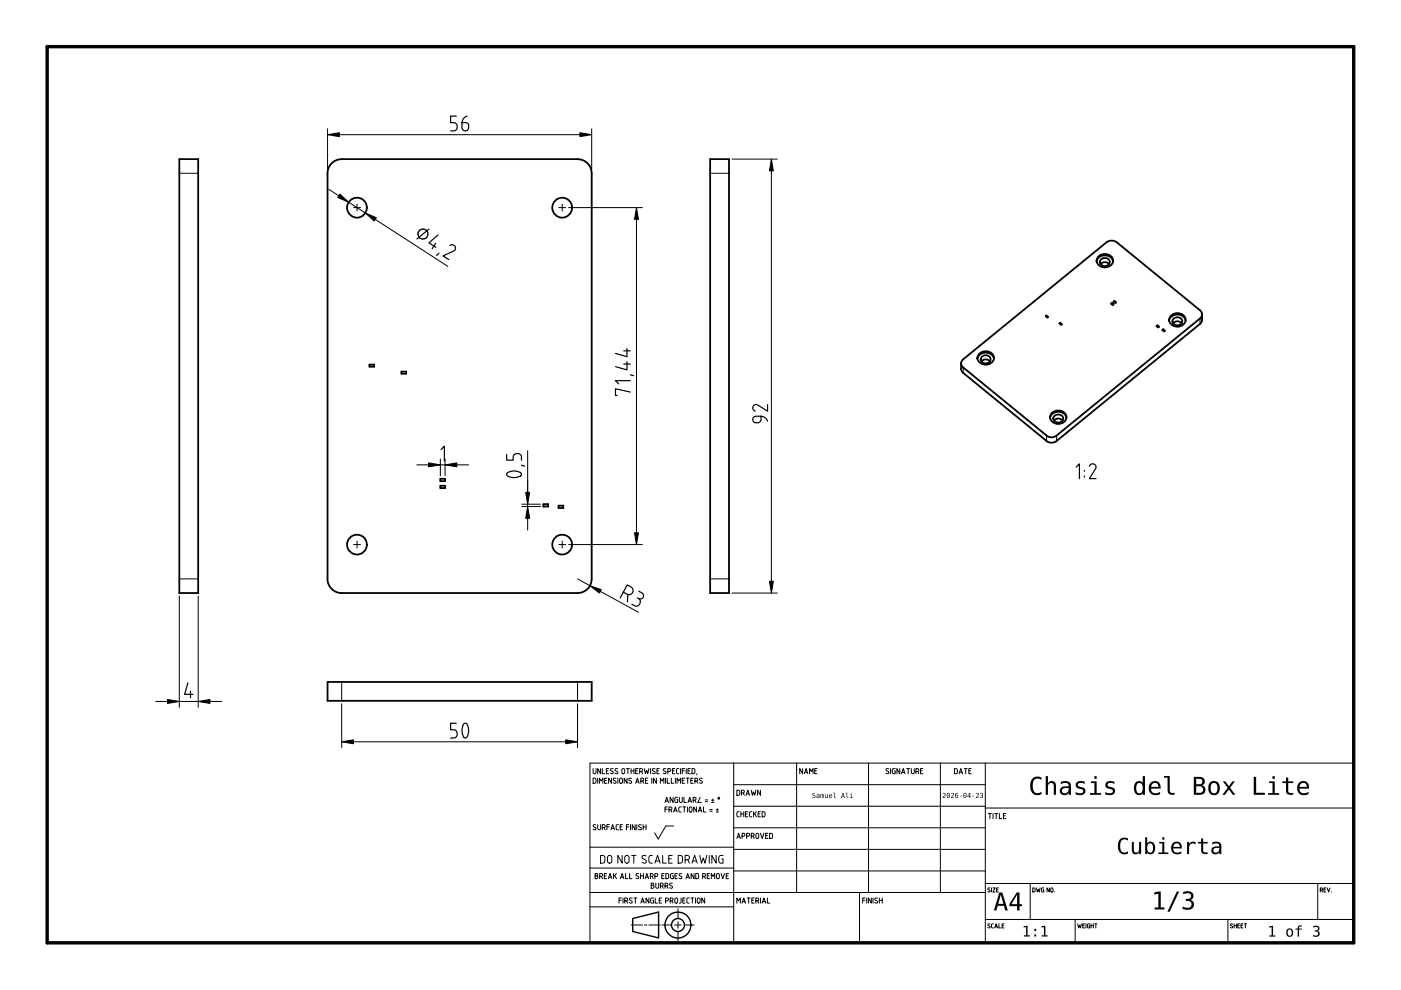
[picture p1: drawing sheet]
<svg xmlns="http://www.w3.org/2000/svg" width="297mm" height="210mm" viewBox="0 0 297 210" stroke-linecap="round" stroke-linejoin="round" font-family="sans-serif">
<g fill="none" stroke="#000" stroke-width=".38">
<path d="M38 33.7h4v92h-4zM69.4 36.7v86.1a3 3 0 0 0 3 2.9h50.1a2.97 2.97 0 0 0 2.9-2.9M72.4 33.8a3 3 0 0 0-3 3M122.4 33.8a2.96 2.96 0 0 1 3 3M122.5 33.7h-50.1M125.5 36.7v86M150.6 33.7h4v92h-4zM232.5 55.4a1.82 1.82 0 0 1 1.7-1.2 1.82 1.82 0 0 1 1.8 1.2M232.8 54.4a1.84 1.84 0 0 1 3.2 .9 1.8 1.8 0 0 1-1.7 1.4 1.8 1.8 0 0 1-1.8-1.4zM233.3 56a1.19 1.19 0 0 1 1.9 0M233.5 54.9a1.02 1.02 0 0 1 1.2-.1 1.02 1.02 0 0 1 .5 1.1 1.04 1.04 0 0 1-1.2 .5 1.04 1.04 0 0 1-.7-1.2zM234.6 51.4a1.82 1.82 0 0 1 2.1 0"/>
<path d="M234.6 51.4l-30.4 24.8M236.7 51.4l17.7 14.4a1.1 1.1 0 0 1 0 1.7l-30.4 24.8M78.3 77.3h1v.5h-1zM85.1 78.8h1v.4h-1zM203.8 78.2l.4 .9 17.7 14.4M203.8 77v1.2M204.2 76.2a1.04 1.04 0 0 0 0 1.7M204.2 77.9l17.7 14.4M207.2 76a1.85 1.85 0 0 1 1.8-1.2 1.85 1.85 0 0 1 1.7 1.2M207.8 74.9a1.71 1.71 0 0 1 1.9-.3 1.71 1.71 0 0 1 1 1.8 1.86 1.86 0 0 1-1.9 .9 1.86 1.86 0 0 1-1.6-1.4l.1-.4zM208.1 76.6a1.19 1.19 0 0 1 1.8 0M208.3 75.6a.96 .96 0 0 1 1.3-.2 .96 .96 0 0 1 .1 1.4 .96 .96 0 0 1-1.3 .1 .96 .96 0 0 1-.1-1.3z"/>
<path d="M221.7 67l.2-.1 .3 .3-.1 .1zM221.9 66.9v.3M224.6 68.6l.2-.2 .3 .3-.1 .2zM224.8 68.4v.3M235.6 64.4l.2-.2 .3 .3-.2 .2zM235.8 64.2v.3M236.1 64l.2-.2 .3 .3-.1 .1zM236.3 63.8v.3M245.2 69.1l.2-.1 .3 .3-.1 .1zM245.4 69v.3M246.5 70l.1-.2 .4 .3-.2 .2zM246.6 69.8v.3"/>
<path d="M247.9 68a1.83 1.83 0 0 1 1.7-1.3 1.83 1.83 0 0 1 1.8 1.3M248.4 66.8a1.71 1.71 0 0 1 2-.3 1.71 1.71 0 0 1 .9 1.8 1.84 1.84 0 0 1-1.9 1 1.84 1.84 0 0 1-1.5-1.5v-.4zM248.7 68.6a1.19 1.19 0 0 1 1.8 0M248.9 67.5a1.02 1.02 0 0 1 1.2-.1 1.02 1.02 0 0 1 .5 1 1.03 1.03 0 0 1-1.3 .5 1.03 1.03 0 0 1-.6-1.1zM254.8 67.8l-.1 .5-.3 .4-30.4 24.8M254.9 66.7v1.1M221.9 92.4a1.82 1.82 0 0 0 2.1 0M221.9 93.5a1.82 1.82 0 0 0 2.1 0M222.6 88.6a1.8 1.8 0 0 1 1.8-1.3 1.8 1.8 0 0 1 1.7 1.3M223 87.6a1.73 1.73 0 0 1 2-.5 1.73 1.73 0 0 1 1.1 1.7 1.81 1.81 0 0 1-1.9 1.1 1.81 1.81 0 0 1-1.6-1.5zM223.4 89.2a1.19 1.19 0 0 1 1.9 0M223.6 88.1a1.03 1.03 0 0 1 1.2-.1 1.03 1.03 0 0 1 .5 1.1 1.04 1.04 0 0 1-1.2 .5 1.04 1.04 0 0 1-.7-1.2z"/>
<path d="M93.4 101.5h1v.5h-1zM93.4 103h1v.5h-1zM115.2 106.9h1v.5h-1zM118.4 107.2h1v.5h-1zM69.4 144.6h56.1v4h-56.1z"/>
<circle cx="75.7" cy="44" r="2.09"/>
<circle cx="119.2" cy="44" r="2.1"/>
<circle cx="75.7" cy="115.5" r="2.09"/>
<circle cx="119.2" cy="115.5" r="2.1"/>
</g>
<path d="M38 36.7h4M150.6 36.7h4M204.2 77.9v1.2M254.4 67.5v1.2M221.9 92.3v1.2M224 92.3v1.2M42 122.7h-4M154.6 122.7h-4M72.4 144.6v4M122.5 144.6v4" fill="none" stroke="#000" stroke-width=".21"/>
<path d="M10 9.9h277v190h-277z" fill="none" stroke="#000" stroke-width=".72"/>
<g fill="none" stroke="#000" stroke-width=".21">
<path d="M125.1 179.6h30.5M125.7 165h.4l.2 .2 .1 .6-.3 .3h-.3zM126.3 174.9a.3 .3 0 0 0-.4 0 .3 .3 0 0 0 0 .4l.3 .2a.3 .3 0 0 1 0 .5 .3 .3 0 0 1-.4-.2M126.4 163v.8a.31 .31 0 0 1-.3 .3 .31 .31 0 0 1-.4-.3l.1-.8M126.7 165v1.1M127.1 166.1v-1.1l.4 .6 .3-.6v1.1M127.3 163v1l-.6-1v1.1M127.3 174.8v.8a.31 .31 0 0 1-.3 .3 .31 .31 0 0 1-.3-.3v-.8M127.7 163v1h.5M127.7 175.5l.6-.2a.31 .31 0 0 0-.3-.5h-.3v1.1M128.1 175.4l.2 .5M128.2 165.5h.4"/>
<path d="M128.7 165h-.5v1.1h.5M128.9 163.4h-.3M129 163h-.4v1l.4 .1M129.2 174.8h-.5v1.1M129.2 175.3h-.5M129.7 165v1.1l-.7-1.1v1.1M130 163a.3 .3 0 0 0-.5 0 .3 .3 0 0 0 0 .4l.4 .2a.3 .3 0 0 1 0 .5 .3 .3 0 0 1-.5-.2M130.2 175.6h-.6M130.3 175.9l-.4-1.1-.4 1.1M130.6 165.1a.3 .3 0 0 0-.4-.1 .3 .3 0 0 0-.1 .4l.4 .2a.3 .3 0 0 1 0 .5 .3 .3 0 0 1-.5-.1M131 163a.3 .3 0 0 0-.5 0 .3 .3 0 0 0 0 .4l.4 .2a.3 .3 0 0 1-.1 .5 .3 .3 0 0 1-.4-.2M131 165v1.1"/>
<path d="M131.1 174.8l-.4 .2-.1 .7 .2 .2h.3M131.5 165h.3l.2 .3v.6l-.2 .2-.4-.2zM131.8 175.3h-.3M132 163h.3l.2 .2v.6l-.3 .2-.3-.2zM132 174.8h-.5v1.1h.5M132.9 165v1.1l-.6-1.1v1.1M133.1 163v1M133.3 174.8h-.5v1.1M133.3 175.3h-.5M133.4 163h-.6M133.7 174.8v1.1M133.8 163v1.1"/>
<path d="M133.9 165.1a.3 .3 0 0 0-.4-.1 .3 .3 0 0 0-.1 .4l.4 .2a.3 .3 0 0 1 0 .5 .3 .3 0 0 1-.5-.1M134.4 163.4h-.6M134.4 163v1M134.7 174.8v1.1l-.7-1.1v1.1M134.8 166.1l.3-1.1 .4 1.1M134.9 165.8h.5M135 174.8v1.1M135.1 163.4h-.3M135.3 163h-.5v1l.5 .1M135.6 163.6l.6-.2a.31 .31 0 0 0-.3-.4h-.3v1.1M135.9 165.6l.5-.1a.31 .31 0 0 0-.2-.5h-.3v1.1M136 174.9a.3 .3 0 0 0-.5 0 .3 .3 0 0 0 0 .4l.4 .2a.3 .3 0 0 1-.1 .5 .3 .3 0 0 1-.4-.2"/>
<path d="M136 163.6l.2 .4M136.2 165.6l.3 .5M136.4 174.8v1.1M136.8 165.5h.4M137 175.3h-.6M137 174.8v1.1M137.3 165h-.5v1.1h.5M137.6 163l-.3 1-.2-.7-.3 .7-.2-1M137.9 163v1.1M138.2 165v1.1M138.9 163a.3 .3 0 0 0-.5 0 .3 .3 0 0 0 0 .4l.4 .2a.3 .3 0 0 1 0 .5 .3 .3 0 0 1-.5-.2M139.2 165v1.1l-.6-1.1v1.1"/>
<path d="M139.7 163.4h-.4M139.8 163h-.5v1l.5 .1M140 166.1v-1.1l.4 .6 .4-.6v1.1M141 170.1l.4-1 .3 1M141.1 169.8h.5M141.1 165v1.1M141.2 163a.3 .3 0 0 0-.4 0 .3 .3 0 0 0-.1 .4l.4 .2a.3 .3 0 0 1 0 .5 .3 .3 0 0 1-.5-.2M141.5 165v1.1h.5M141.5 171.1h-.5v1.1M141.5 171.6h-.5M141.6 163.6h.3a.31 .31 0 0 0 .3-.3 .31 .31 0 0 0-.3-.3h-.3v1.1M141.8 171.7l.6-.1a.31 .31 0 0 0-.3-.5h-.3v1.1"/>
<path d="M142.2 171.7l.3 .5M142.3 165v1.1h.5M142.7 169.1v1l-.6-1v1M142.8 175.1h-1.6l-1.6 2.8-.8-1.3M142.9 163.4h-.3M143.1 163h-.5v1l.5 .1M143.2 165v1.1M143.5 171.9h-.6M143.6 166.1v-1.1l.3 .6 .4-.6v1.1M143.6 172.2l-.4-1.1-.4 1.1M143.7 169.1h-.4l-.2 .2v.6l.1 .2h.5v-.6h-.2M143.9 163l-.4 .1-.1 .7 .2 .2h.3"/>
<path d="M144 169.1v.8a.31 .31 0 0 0 .3 .3 .31 .31 0 0 0 .4-.3v-.8M144.3 163v1.1M144.4 171.1h-.4l-.1 .2v.7l.5 .2M144.6 165.5h.4M145 169.1v1h.5M145.1 171.1v1.1M145.1 163h-.5v1.1M145.1 165h-.5v1.1h.5M145.1 163.4h-.5M145.4 171.1h-.6M145.5 163v1.1M145.5 165h.6"/>
<path d="M145.7 171.1v1.1M145.8 165v1.1M145.9 170.1l.3-1 .4 1M146 169.8h.5M146.2 163.4h-.3M146.2 171.1h.3l.2 .3v.5l-.2 .3-.4-.2zM146.4 163h-.5v1l.5 .1M146.5 165.5h.3M146.7 163h.4l.2 .2v.6l-.2 .2-.4 .1zM147 169.7l.5-.2a.31 .31 0 0 0-.2-.4h-.3v1M147 165h-.5v1.1h.5M147.3 165.6l.6-.1a.31 .31 0 0 0-.3-.5h-.3v1.1"/>
<path d="M147.3 169.7l.3 .4M147.7 171.1v1.1l-.6-1.1v1.1M147.7 165.6l.2 .5M147.8 164l-.1 .3M148.5 169.1l-.6 1.1h.8M148.7 171.9h-.5M148.8 172.2l-.4-1.1-.3 1.1M148.9 165.1a.3 .3 0 0 0-.5-.1 .3 .3 0 0 0 0 .4l.4 .2a.3 .3 0 0 1 0 .5 .3 .3 0 0 1-.5-.1M149.2 171.1v1.1h.5M149.5 169.6h.5M150 170h-.5M150.5 172h.5"/>
<path d="M150.9 170.1h.5M150.9 169.7h.5M151 171.6h-.5M151.1 169.4v.5M152.1 171.4v.5M152.3 172.2h-.5M152.3 171.7h-.5M155.6 166.4h53.3M155.6 161.8v38.1h-30.5v-38.1h161.9M156.2 167.5h.4l.2 .2v.7l-.2 .2h-.4zM156.2 177.8l.4-1.1 .4 1.1M156.3 177.5h.6"/>
<path d="M156.7 172.1h-.3l-.2 .3 .1 .6 .4 .2M157.1 172.1v1.1M157.2 168.1l.6-.1a.31 .31 0 0 0-.3-.5h-.3v1.1M157.3 177.3h.4a.31 .31 0 0 0 .2-.3 .31 .31 0 0 0-.3-.3h-.3v1.1M157.6 168.1l.2 .5M157.7 172.6h-.6M157.7 172.1v1.1M158.2 168.6l.4-1.1 .3 1.1M158.3 168.3h.5M158.3 177.3h.3a.31 .31 0 0 0 .3-.3 .31 .31 0 0 0-.3-.3h-.3v1.1M158.4 172.6h-.3M158.6 172.1h-.5v1.1h.5"/>
<path d="M159.3 177.3l.5-.1a.31 .31 0 0 0-.2-.5h-.3v1.1M159.3 167.5l.2 1.1 .3-.7 .2 .7 .3-1.1M159.4 172.1h-.4l-.1 .3v.6l.5 .2M159.6 177.3l.3 .5M159.8 172.1v1.1M160 172.5l.4 .7M160.3 176.8l.3-.1 .2 .2 .1 .6-.2 .2h-.3l-.1-.1zM160.4 172.1l-.6 .7M161.1 172.6h-.4M161.2 167.5v1.1l-.6-1.1v1.1M161.2 176.7l.4 1.1 .4-1.1M161.2 172.1h-.5v1.1h.5"/>
<path d="M161.6 172.1h.4l.2 .2v.6l-.2 .3h-.4zM162.3 177.2h.4M162.8 176.7h-.5v1.1h.5M163.2 176.7h.4l.2 .2v.6l-.2 .3h-.4zM168.9 161.8v27.4M170.2 163v1l-.6-1v1.1M171.2 163.7h-.6M171.3 164l-.4-1-.4 1.1M172.4 164v-1l-.4 .6-.4-.6v1.1M173.1 163.4h-.4M173.2 163h-.5v1l.5 .1M184.1 161.8v27.4"/>
<path d="M188.4 163a.3 .3 0 0 0-.4 0 .3 .3 0 0 0 0 .4l.3 .2a.3 .3 0 0 1 0 .5 .3 .3 0 0 1-.4-.2M188.8 163v1.1M189.8 163h-.4l-.2 .2v.6l.1 .2h.5v-.6h-.2M190.8 163v1l-.6-1v1.1M191.8 163.7h-.6M191.9 164l-.4-1-.4 1.1M192.5 163v1M192.9 163h-.7M193.8 163v.8a.31 .31 0 0 1-.3 .3 .31 .31 0 0 1-.3-.3v-.8M194.2 163.6l.6-.2a.31 .31 0 0 0-.3-.4h-.3v1.1M194.6 163.6l.2 .4M195.5 163.4h-.3"/>
<path d="M195.7 163h-.5v1l.5 .1M199.4 161.8v27.4M202.4 163h.3l.3 .2v.6l-.3 .2-.3 .1zM204 163.7h-.6M204.1 164l-.4-1-.4 1.1M204.7 163v1M205.1 163h-.7M205.8 163.4h-.4M205.9 163h-.5v1l.5 .1M208.9 170.9h-53.3M208.9 175.5h-53.3M208.9 161.8v38.1"/>
<path d="M209.9 172.5v1.1M210.2 172.5h-.6M210.5 172.5v1.1M211.2 172.5v1.1M211.5 172.5h-.6M211.9 172.5v1.1h.5M213.1 173h-.4M213.2 172.5h-.5v1.1h.5M287 171.3h-78.1M125.1 192.3h30.5M125.1 189.2h83.8M126.2 185.7h.3a.24 .24 0 0 0 .2-.2 .24 .24 0 0 0-.2-.3h-.3v1.1h.3a.31 .31 0 0 0 .3-.3 .31 .31 0 0 0-.3-.3"/>
<path d="M127.1 185.8l.6-.1a.31 .31 0 0 0-.2-.5h-.4v1.1M127.3 181.4h.6l.3 .3v.9l-.3 .4h-.6zM127.5 185.8l.3 .5M128.5 185.7h-.4M128.6 185.2h-.5v1.1h.5M128.9 181.5a.46 .46 0 0 1 .5-.1 .46 .46 0 0 1 .3 .4v.8a.46 .46 0 0 1-.4 .4 .46 .46 0 0 1-.5-.4zM129.6 186h-.5M129.7 186.3l-.4-1.1-.3 1.1M130.1 185.2v1.1M130.3 185.6l.4 .7M130.7 185.2l-.6 .7M131.2 190.9h.5"/>
<path d="M131.7 190.4h-.5v1.1M131.9 181.4v1.6l-.9-1.6v1.6M132.1 190.4v1.1M132.2 186h-.6M132.3 186.3l-.4-1.1-.4 1.1M132.5 191l.5-.1a.31 .31 0 0 0-.2-.5h-.3v1.1M132.6 185.2v1.1h.5M132.6 181.4a.47 .47 0 0 1 .8 .4v.8a.46 .46 0 0 1-.5 .4 .46 .46 0 0 1-.4-.4v-.8zM132.8 191l.3 .5M133.5 185.2v1.1h.5M133.8 196.1h2.4M133.9 181.4h.9"/>
<path d="M134 190.5a.3 .3 0 0 0-.4-.1 .3 .3 0 0 0-.1 .4l.4 .2a.3 .3 0 0 1 0 .5 .3 .3 0 0 1-.5-.1M134.4 181.4v1.6M134.4 190.4h.6M134.7 190.4v1.1M135.4 185.3a.3 .3 0 0 0-.4-.1 .3 .3 0 0 0-.1 .5l.4 .1a.3 .3 0 0 1 0 .5 .3 .3 0 0 1-.5-.1M135.8 185.2v1.1M135.9 191.5l.3-1.1 .4 1.1M136 191.2h.5M136.4 185.7h-.6M136.4 185.2v1.1M136.6 196.1h.6M137 181.5a.45 .45 0 0 0-.7-.1 .45 .45 0 0 0 0 .6l.6 .3a.42 .42 0 0 1 0 .7 .42 .42 0 0 1-.7-.1l-.1-.1"/>
<path d="M137.4 186h-.5M137.5 186.3l-.4-1.1-.3 1.1M137.6 190.4v1.1l-.6-1.1v1.1M137.9 185.8l.5-.1a.31 .31 0 0 0-.2-.5h-.3v1.1M138.1 187.7h.3a.24 .24 0 0 0 .2-.2 .24 .24 0 0 0-.2-.3h-.3v1.1h.3a.31 .31 0 0 0 .3-.3 .31 .31 0 0 0-.3-.3M138.2 185.8l.3 .5M138.3 181.4h-.5l-.2 .4v1l.3 .2h.4M138.6 190.4h-.5l-.1 .2-.1 .6 .2 .2 .5 .1v-.6h-.2M138.9 185.8h.3a.31 .31 0 0 0 .3-.3 .31 .31 0 0 0-.3-.3h-.3v1.1M138.9 190.4v1.1h.5M139.7 187.2v.8a.31 .31 0 0 1-.3 .3 .31 .31 0 0 1-.4-.3v-.8M139.8 190.9h.3"/>
<path d="M139.8 182.6h-.8M140 183l-.6-1.6-.5 1.6M140 196.1h-2.4M140 187.9l.6-.2a.31 .31 0 0 0-.3-.5h-.3v1.1M140.3 190.4h-.5v1.1h.5M140.3 196.1h2.1M140.4 187.8l.2 .5M140.5 181.4v1.6h.7M140.7 185.7h-.4M140.8 185.2h-.5v1.1h.5M141 187.9l.5-.2a.31 .31 0 0 0-.2-.5h-.3v1.1M141.1 191h.4a.31 .31 0 0 0 .2-.3 .31 .31 0 0 0-.3-.3h-.3v1.1"/>
<path d="M141.2 185.2h.4l.2 .2v.6l-.2 .3h-.4zM141.4 187.8l.2 .5M141.8 182.1h.5M142.1 191l.5-.1a.31 .31 0 0 0-.2-.5h-.3v1.1M142.5 191l.2 .5M142.5 181.4h-.7v1.6h.7M142.5 187.3a.3 .3 0 0 0-.4 0 .3 .3 0 0 0 0 .4l.4 .2a.3 .3 0 0 1-.1 .4 .3 .3 0 0 1-.4-.1M142.8 185.2h-.5l-.1 .2-.1 .6 .2 .3h.5v-.6h-.2M143.1 196.1h1.3M143.2 190.4h.3l.2 .3v.6l-.2 .2-.4-.2zM143.5 185.7h-.4M143.6 185.2h-.5v1.1h.5"/>
<path d="M143.7 195.4v1.4M143.7 197.5v2M143.7 192.7v2M143.8 181.4h.6l.3 .3v.9l-.3 .4h-.6zM144.4 190.4v.9l-.4 .2M144.5 185.3a.3 .3 0 0 0-.4-.1 .3 .3 0 0 0 0 .5l.4 .1a.3 .3 0 0 1-.1 .5 .3 .3 0 0 1-.4-.1M144.8 190.9h.3M145.3 182.3h.5a.46 .46 0 0 0 .4-.5 .46 .46 0 0 0-.5-.4h-.4v1.6M145.3 190.4h-.5v1.1h.5M145.8 182.3l.4 .7M146.1 186h-.6M146.1 190.4h-.3l-.2 .2v.7l.5 .2"/>
<path d="M146.2 186.3l-.4-1.1-.4 1.1M146.5 190.4h.6M146.8 190.4v1.1M147.1 185.2v1.1l-.6-1.1v1.1M147.2 196.1h-2.1M147.5 190.4v1.1M147.5 185.2h.4l.2 .2v.6l-.2 .3h-.4zM147.7 182.6h-.8M147.8 183l-.5-1.6-.6 1.6M147.9 190.4h.4l.1 .3v.6l-.2 .2-.4-.2zM148.4 181.4l.3 1.6 .4-1.1 .4 1.1 .3-1.6M149 185.8l.5-.1a.31 .31 0 0 0-.2-.5h-.3v1.1"/>
<path d="M149.3 185.8l.3 .5M149.4 190.4v1.1l-.6-1.1v1.1M150.3 185.7h-.4M150.4 181.4v1.6M150.4 185.2h-.5v1.1h.5M151.5 186.3v-1.1l-.3 .6-.4-.6v1.1M151.8 181.4v1.6l-.9-1.6v1.6M152 185.3l.3-.1 .2 .3v.6l-.2 .2-.4-.2zM153.3 181.4h-.6l-.3 .3v.9l.2 .4h.7v-.9h-.3M153.6 185.2l-.4 1.1-.3-1.1M154.3 185.7h-.3M154.5 185.2h-.5v1.1h.5"/>
<path d="M155.6 180.1h53.3M155.6 184h-30.5M156.2 191.5v-1.1l.4 .6 .4-.6v1.1M157.3 191.5l.4-1.1 .4 1.1M157.4 191.2h.6M158.4 190.4h.6M158.7 190.4v1.1M159.4 190.9h.4M159.9 190.4h-.5v1.1h.5M160.3 191l.5-.1a.31 .31 0 0 0-.2-.5h-.3v1.1M160.6 191l.3 .5M161.2 190.4v1.1"/>
<path d="M161.6 191.5l.4-1.1 .3 1.1M161.7 191.2h.5M162.7 190.4v1.1h.5M182.2 189.2v10.7M182.9 190.9h.5M183.4 190.4h-.5v1.1M183.8 190.4v1.1M184.7 190.4v1.1l-.6-1.1v1.1M185.1 190.4v1.1M186 190.5a.3 .3 0 0 0-.4-.1 .3 .3 0 0 0 0 .4l.4 .2a.3 .3 0 0 1-.1 .5 .3 .3 0 0 1-.4-.1M186.4 190.9h.6M186.4 190.4v1.1"/>
<path d="M187 190.4v1.1M208.9 184.7h-53.3M209.9 188.3h-.1a.23 .23 0 0 0-.3 0 .23 .23 0 0 0 0 .3l.4 .4-.1 .1-.4-.1M209.9 195.9h-.1a.23 .23 0 0 0-.3 0 .23 .23 0 0 0 0 .3l.4 .4-.1 .1-.4-.1M210.2 188.3v.8M210.5 188.3h.5l-.5 .8h.5M210.6 195.9h-.3l-.1 .2v.5l.4 .1M210.9 196.7l.3-.8 .3 .8M211 196.5h.4M211.6 188.6h-.3M211.7 188.3h-.4v.8h.4M211.8 195.9v.8h.4"/>
<path d="M212.5 196.3h.3M212.9 195.9h-.4v.8h.4M218.4 187.3v7.6M219 188.3l.4 .1 .1 .5-.2 .2h-.3zM220.5 188.3l-.2 .8-.2-.6-.2 .6-.2-.8M221.3 188.3l-.5 .1 .1 .7h.4v-.5h-.1M222.5 188.3v.8l-.5-.8v.8M222.9 188.3h.2l.2 .2v.4l-.2 .2-.3-.1zM223.5 189.1h.1M228 194.9v5M228.5 195.9l.2 .8 .2-.5 .2 .5 .2-.8M229.6 196.3h.3"/>
<path d="M230 195.9h-.4v.8h.4M230.2 195.9v.8M231 195.9l-.4 .1 .1 .7h.3v-.4h-.1M231.3 195.9v.8M231.3 196.3h.5M231.8 195.9v.8M232.1 195.9h.5M232.3 195.9v.8M260.3 194.9v5M261.3 195.9a.23 .23 0 0 0-.3 0 .23 .23 0 0 0 0 .3l.4 .4-.2 .1-.3-.1M261.7 195.9v.8M261.7 196.3h.4"/>
<path d="M262.1 195.9v.8M262.4 196.3h.3M262.8 195.9h-.4v.8h.4M263.1 196.3h.3M263.5 195.9h-.4v.8h.4M263.8 195.9h.5M264 195.9v.8M279.4 187.3v7.6M279.9 188.7h.4l.1-.3-.5-.1v.8M280.2 188.7l.2 .4M281 188.6h-.3M281.1 188.3h-.4v.8h.4"/>
<path d="M282 188.3l-.3 .8-.3-.8M282.3 189.1h.1M287 194.9h-78.1M287 187.3h-78.1"/>
<circle cx="152.4" cy="169.2" r=".18"/>
</g>
<g fill="none" stroke="#000" stroke-width=".3">
<path d="M134.1 194.7l5.5-1.3v5.5l-5.5-1.4z"/>
<circle cx="143.7" cy="196.1" r="2.74"/>
<circle cx="143.7" cy="196.1" r="1.37"/>
</g>
<g fill="#000">
<path d="M172.3 168.2l.4-.1 .1 .2a.23 .23 0 0 0-.3-.1 .23 .23 0 0 0 0 .4 .35 .35 0 0 1 .4 .2 .35 .35 0 0 1-.2 .4 .35 .35 0 0 1-.5-.2 .26 .26 0 0 0 .4 .2 .26 .26 0 0 0 .1-.4l-.4-.2zM174 168.4l.4 .1a.21 .21 0 0 1 .3-.1 .21 .21 0 0 1 0 .3v.5h-.1v-.6l-.2-.1v.7h-.1v-.6l-.2-.1v.7h-.1zM174.9 168.4h.1v.5a.18 .18 0 0 0 .2 .2 .18 .18 0 0 0 .2-.2v-.5h.1v.8l-.1-.1a.26 .26 0 0 1-.3 .1 .26 .26 0 0 1-.2-.3zM176.6 168.1h.4v.9l.3 .2-.4-.1-.1-.9zM179.3 168.1h.3v.9l.3 .2-.4-.1v-.9zM180.2 168.4h.4v.7l.2 .1h-.6l.2-.1v-.6zM180.4 168.1l.2 .2zM199.9 168.2a.41 .41 0 0 1 .6 .2 .41 .41 0 0 1-.4 .5l-.1 .2h.5v.1h-.6l.2-.4a.3 .3 0 0 0 .3-.4 .3 .3 0 0 0-.5-.1zM201.6 168.2a.41 .41 0 0 1 .6 .2 .41 .41 0 0 1-.3 .5l-.1 .2h.5v.1h-.7l.2-.4a.3 .3 0 0 0 .3-.4 .3 .3 0 0 0-.5-.1zM203.5 168.7h.4v.1h-.4zM206.2 168.7h.3v.1h-.3zM206.9 168.2a.41 .41 0 0 1 .6 .2 .41 .41 0 0 1-.3 .5l-.1 .2h.4v.1h-.6l.3-.4a.28 .28 0 0 0 .2-.5 .28 .28 0 0 0-.5 0z"/>
<path d="M207.8 168.1a.33 .33 0 0 1 .5 0 .33 .33 0 0 1-.1 .5 .34 .34 0 0 1 .1 .6 .34 .34 0 0 1-.5-.2 .26 .26 0 0 0 .4 .1 .26 .26 0 0 0-.1-.4h-.1l.1-.1a.21 .21 0 0 0 .1-.4 .21 .21 0 0 0-.3 .1zM218.9 165l.2-.1a1.63 1.63 0 0 1 1.7 0v.5a1.06 1.06 0 0 0-1.2-.3 1.06 1.06 0 0 0-.6 1.2 1.42 1.42 0 0 0 1 1.9l.8-.3v.5a1.61 1.61 0 0 1-1.8-.1 1.61 1.61 0 0 1-.6-1.7l.1-.8zM221.7 164.6h.5v1.5a.92 .92 0 0 1 1.1-.4 .92 .92 0 0 1 .6 1.1v1.7h-.5v-1.7a.65 .65 0 0 0-.7-.8 .65 .65 0 0 0-.5 .9v1.6h-.5zM228.3 165.8a1.83 1.83 0 0 1 1.7 0v.4a.86 .86 0 0 0-1.5 .2 .55 .55 0 0 0 .7 .5 .88 .88 0 0 1 .9 1 .88 .88 0 0 1-1.1 .7l-1-.2v-.5a1.05 1.05 0 0 0 1.6-.1 .82 .82 0 0 0-1-.6 .77 .77 0 0 1-.5-.6 .77 .77 0 0 1 .2-.8zM231.3 165.7h1.2v2.5h.9v.3h-2.3v-.3h.9v-2.2h-.7zM232 164.6h.5v.5h-.5zM234.6 165.8a1.83 1.83 0 0 1 1.7 0v.4a.86 .86 0 0 0-1.5 .2 .55 .55 0 0 0 .7 .5 .88 .88 0 0 1 .9 1 .88 .88 0 0 1-1.1 .7l-1-.2v-.5a1.05 1.05 0 0 0 1.6-.1 .82 .82 0 0 0-1-.6 .77 .77 0 0 1-.5-.6 .77 .77 0 0 1 .2-.8zM245.8 178.5h1.1v2.2h.8v.4h-2.1v-.4h.8v-1.9h-.6zM246.4 177.5h.5v.5h-.5zM246.8 164.5h1.2v3a.5 .5 0 0 0 .5 .6h.5v.4h-.6a.88 .88 0 0 1-.9-1v-2.6h-.7zM251.7 178.5h.4v.5a.93 .93 0 0 1 1.4-.4v.4a.84 .84 0 0 0-1-.1 .84 .84 0 0 0-.4 .9v1.3h-.4zM254.7 177.8h.4v.7h1v.3h-1v1.4a.41 .41 0 0 0 .5 .5h.5v.4h-.6a.72 .72 0 0 1-.8-.9v-1.4h-.7v-.3h.7z"/>
<path d="M259.3 165.7h.5l.7 1 .8-1h.5l-1 1.3 1.1 1.5h-.5l-.9-1.1-.8 1.1h-.5l1.1-1.5zM265.8 164.7h.5v3.4h1.9v.4h-2.4zM269.1 165.7h1.2v2.5h.9v.3h-2.3v-.3h.9v-2.2h-.7zM269.8 164.6h.5v.5h-.5zM272.7 164.9h.4v.8h1.1v.3h-1.1v1.6a.46 .46 0 0 0 .6 .5h.5v.4h-.6a.8 .8 0 0 1-.9-.9v-1.6h-.8v-.3h.8zM217 196.4l.9-.1v2h.4v.3h-1.2v-.3h.5v-1.7l-.6 .1zM219.3 198.1h.4v.5h-.4zM219.3 196.9h.4v.5h-.4zM220.8 196.4l.8-.1v2h.5v.3h-1.2v-.3h.4v-1.7l-.5 .1zM237.5 177.9l.4-.2 .7-.1 .6 .2v.4a.96 .96 0 0 0-1.2-.2 .96 .96 0 0 0-.5 1 1.28 1.28 0 0 0 .9 1.8l.8-.3v.5a1.49 1.49 0 0 1-1.7-.2 1.49 1.49 0 0 1-.5-1.6l.2-.7zM240 178.5h.4v1.6a.59 .59 0 0 0 .6 .7 .59 .59 0 0 0 .5-.8v-1.5h.4v2.6h-.4v-.4a.83 .83 0 0 1-1 .4 .83 .83 0 0 1-.5-1zM244.7 189.2l1.4-.2v3.4h.8v.4h-2.1v-.4h.8v-2.9l-.9 .2z"/>
<path d="M249.5 189h.5l-2 4.3h-.5zM250.9 189.1a1.56 1.56 0 0 1 2.1 .7 .83 .83 0 0 1-.6 1 1.13 1.13 0 0 1 .7 1.5 1.13 1.13 0 0 1-1.6 .6l-.8-.2v-.5a1.21 1.21 0 0 0 1.9-.3 .86 .86 0 0 0-1.2-.9v-.4a.76 .76 0 0 0 1.1-.7 .94 .94 0 0 0-1.4-.4l-.2 .1zM269.1 196.4l.8-.1v2h.5v.3h-1.3v-.3h.5v-1.7l-.5 .1zM274.7 196.9h.4a.51 .51 0 0 1 .6-.7h.3v.2l-.5 .1-.1 .4h.6v.2h-.6v1.5h-.3v-1.5h-.4zM278.4 196.4l.2-.1a.67 .67 0 0 1 .9 .1 .67 .67 0 0 1 0 .9l-.2 .1a.71 .71 0 0 1 .4 1 .71 .71 0 0 1-1 .2l-.3-.1v-.3l.3 .1a.51 .51 0 0 0 .8-.3 .51 .51 0 0 0-.7-.5v-.3h.2a.41 .41 0 0 0 .4-.5 .41 .41 0 0 0-.7-.1h-.3z"/>
<path d="M173.2 168.4a.36 .36 0 0 1 .4 0 .36 .36 0 0 1 .2 .3v.5l-.2-.1a.28 .28 0 0 1-.3 .1 .28 .28 0 0 1-.2-.3 .28 .28 0 0 1 .3-.2h.2v-.2l-.4 .1zM173.2 168.9a.2 .2 0 0 0 .4 0 .2 .2 0 0 0-.4 0z"/>
<path d="M175.8 168.5l.5-.1 .1 .4-.5 .1 .2 .2 .3-.1a.4 .4 0 0 1-.6 .1 .4 .4 0 0 1 0-.6zM175.9 168.6v.1h.4l-.1-.2z"/>
<path d="M178.6 168.1h.2l.3 1.1h-.1l-.1-.3h-.4v.3h-.2zM178.7 168.3l-.1 .5h.3z"/>
<path d="M200.9 168.2l.3-.1 .2 .3v.5l-.2 .3h-.3l-.1-.3zM201 168.2a.44 .44 0 0 0-.2 .5 .44 .44 0 0 0 .4 .3 .45 .45 0 0 0 .1-.4 .45 .45 0 0 0-.3-.4z"/>
<path d="M202.6 168.2l.5-.1v.2h-.4l-.1 .3a.35 .35 0 0 1 .5 .2 .35 .35 0 0 1-.3 .5 .35 .35 0 0 1-.3-.5zM202.6 168.8a.25 .25 0 0 0 .5 0 .25 .25 0 0 0-.5 0z"/>
<path d="M204.4 168.2l.3-.1 .2 .3v.5l-.2 .3h-.3l-.1-.3zM204.5 168.2a.44 .44 0 0 0-.2 .5 .44 .44 0 0 0 .4 .3l.1-.6z"/>
<path d="M205.5 168.1h.2v.7h.1l-.1 .4h-.1v-.3h-.5zM205.6 168.3l-.4 .5h.4z"/>
<path d="M224.9 165.8l.3-.1a1.22 1.22 0 0 1 1.3 0 1.22 1.22 0 0 1 .6 1.2v1.6h-.5v-.4a1 1 0 0 1-1.3 .5 1 1 0 0 1-.6-1.2 1 1 0 0 1 1.3-.7h.6a.74 .74 0 0 0-.4-.7 .74 .74 0 0 0-.8 .1l-.5 .2zM225.3 167.3a.64 .64 0 0 0 .3 .9 .64 .64 0 0 0 .9-.4l.1-.7h-1z"/>
<path d="M240.9 165.8a.93 .93 0 0 1 1.4 .2v-1.4h.5v3.9h-.5v-.3a1.03 1.03 0 0 1-1.2 .3 1.03 1.03 0 0 1-.7-1.1l.1-.9zM241.2 166.2l-.3 .9a.75 .75 0 0 0 .2 .9 .75 .75 0 0 0 .9 0 1.45 1.45 0 0 0-.3-2z"/>
<path d="M242.8 177.5h.4v1.3l.2-.2a1.01 1.01 0 0 1 1.2 .1 1.01 1.01 0 0 1 .3 1.1 1.01 1.01 0 0 1-.4 1.1 1.01 1.01 0 0 1-1.2 0l-.1-.1v.3h-.4zM243.5 178.9a1.31 1.31 0 0 0 .2 1.9 .71 .71 0 0 0 .8-1 .68 .68 0 0 0-.2-.8 .68 .68 0 0 0-.8-.1z"/>
<path d="M243.9 166a1.26 1.26 0 0 1 1.6-.3 1.26 1.26 0 0 1 .6 1.5h-2.1a1.01 1.01 0 0 0 .6 1 1.01 1.01 0 0 0 1.1-.2l.3-.1v.5a1.57 1.57 0 0 1-2.1-.3 1.57 1.57 0 0 1 0-2.1zM244.3 166.2l-.2 .6h1.5a.75 .75 0 0 0-.4-.8 .75 .75 0 0 0-.9 .2z"/>
<path d="M248.6 178.8a1.14 1.14 0 0 1 1.4-.2 1.14 1.14 0 0 1 .6 1.3h-1.9a.91 .91 0 0 0 .5 .9 .91 .91 0 0 0 1-.2l.3-.1v.4a1.42 1.42 0 0 1-1.9-.2 1.42 1.42 0 0 1 0-1.9zM249 179l-.2 .6h1.4a.67 .67 0 0 0-.4-.7 .67 .67 0 0 0-.8 .1z"/>
<path d="M253.1 164.7h1.1a.93 .93 0 0 1 1.2 .6 .93 .93 0 0 1-.6 1.2 1.06 1.06 0 0 1 .7 1.3 1.06 1.06 0 0 1-1.3 .7h-1.1zM253.6 166.7v1.4h.6a.71 .71 0 0 0 .9-.7 .71 .71 0 0 0-.9-.7zM253.6 165.1v1.2h.6a.59 .59 0 0 0 .7-.6 .59 .59 0 0 0-.7-.6z"/>
<path d="M256.5 166l.4-.3 .5-.1a1.59 1.59 0 0 1 1.3 1.2 1.59 1.59 0 0 1-.6 1.6 1.32 1.32 0 0 1-1.5-.1 1.32 1.32 0 0 1-.4-1.5zM257 166.2a1.42 1.42 0 0 0 .2 2 .92 .92 0 0 0 .9-1.4 .72 .72 0 0 0-.3-.7 .72 .72 0 0 0-.8 .1z"/>
<path d="M257 178.6a1.19 1.19 0 0 1 1.9 .7v1.8h-.4v-.4a.9 .9 0 0 1-1.1 .4 .9 .9 0 0 1-.5-1.1 .9 .9 0 0 1 1.1-.5h.5a.66 .66 0 0 0-.3-.7 .66 .66 0 0 0-.8 .1l-.4 .1zM257.3 180a.6 .6 0 0 0 .4 .9 .6 .6 0 0 0 .8-.6v-.5h-.8z"/>
<path d="M275.4 166a1.26 1.26 0 0 1 1.5-.3 1.26 1.26 0 0 1 .6 1.5h-2a1.01 1.01 0 0 0 .6 1 1.01 1.01 0 0 0 1.1-.2l.2-.1v.5a1.57 1.57 0 0 1-2.1-.3 1.57 1.57 0 0 1 .1-2.1zM275.8 166.2l-.3 .6h1.6a.74 .74 0 0 0-.4-.8 .74 .74 0 0 0-.9 .2z"/>
<path d="M211.9 189.2h.6l1.2 3.8h-.6l-.2-1h-1.4l-.3 1h-.5zM212.2 189.7l-.5 1.9h1z"/>
<path d="M215.6 189.2h.6v2.5h.5v.4h-.5v.9h-.6v-.9h-1.6v-.5zM215.6 189.7l-1.2 2h1.2z"/>
<path d="M272.9 197.1a.86 .86 0 0 1 1.3 .5 .86 .86 0 0 1-.9 1 .99 .99 0 0 1-.4-1.5zM273.2 197.2l-.2 .4a.5 .5 0 0 0 .1 .6 .5 .5 0 0 0 .7 0l.1-.3a.61 .61 0 0 0-.5-.8z"/>
<circle cx="201.1" cy="168.7" r=".1"/>
<circle cx="204.6" cy="168.7" r=".1"/>
</g>
<path d="M75 44h1.4M75.7 43.3v1.5M118.5 44h1.4M119.2 43.3v1.5M75 115.5h1.4M75.7 114.7v1.5M118.5 115.5h1.4M119.2 114.7v1.5" fill="none" stroke="#000" stroke-width=".21"/>
<g fill="none" stroke="#000" stroke-width=".21">
<path d="M69.4 27.3v8.8M71.9 28.6h51.1M125.5 27.3v8.8M155.2 33.7h9.6M163.5 36.2v87M69.7 40.2l2.1 1.3M73.9 42.9l3.6 2.3M79.6 46.5l15.4 10M120.6 44h15.6M134.9 46.5v66.5M90.9 98.6h-2.5M93.4 97.3v3.6"/>
<path d="M94.4 98.6h-1M94.4 97.3v3.6M96.9 98.6h2.5M111.9 95.6v11.8M111.9 109.9v2.5M114.6 106.9h-4M114.6 107.4h-4M120.6 115.5h15.6M38 126.4v23.6M42 126.4v23.6M122.5 122.7l2.6 1.5M127.3 125.4l8.1 4.4"/>
<path d="M164.8 125.7h-9.6M33 148.7h2.5M38 148.7h4M47 148.7h-2.5M72.4 149.2v9.3M74.9 157.3h45.1M122.5 149.2v9.3"/>
</g>
<g fill="#000" stroke="#000" stroke-width=".21">
<path d="M69.4 28.6l2.5-.5v.9zM123 28.1l2.5 .5-2.5 .4zM163.5 33.7l.5 2.5h-.9zM72.1 41.2l1.8 1.7-2.3-1zM77.5 45.2l2.3 1-.5 .7zM134.9 44l.5 2.5h-.9zM90.9 98.1l2.5 .5-2.5 .4zM94.4 98.6l2.5-.5v.9zM111.9 107.4l.4 2.5h-.8zM111.5 104.4h.8l-.4 2.5zM134.5 113h.9l-.5 2.5zM125.1 124.2l2.4 .8-.4 .7z"/>
<path d="M163.1 123.2h.9l-.5 2.5zM35.5 148.3l2.5 .4-2.5 .4zM42 148.7l2.5-.4v.8zM72.4 157.3l2.5-.4v.8zM120 156.9l2.5 .4-2.5 .4z"/>
</g>
<g fill="none" stroke="#000" stroke-width=".25">
<path d="M96.7 24.6h-1.2v1.4h.8a.91 .91 0 0 1 .7 .9 .91 .91 0 0 1-.7 .8h-.8M99 24.6a1.99 1.99 0 0 0-1 2.6 .71 .71 0 0 0 .7 .6 .71 .71 0 0 0 .7-.7l-.1-.7-.2-.3-1.2-.1M91 48.6l-2.6 2.1M92.4 51.6l-.8 1.1M92.9 49.8l-1.9 1.7 1.4 .9M93.1 53.7l-.6 .5M95.4 52.1a.72 .72 0 0 1 1 .1 .72 .72 0 0 1-.1 1l-2.3 1.1 1.1 .7M132.2 74.4h1.4M132.9 76.7v1.7l-2.4-.7M132.9 73.9v1.7l-2.4-.7M133.6 79.5l.7 .2M133.6 77.2h-1.4"/>
<path d="M93.5 95.3l.7-.7v3.2M107.4 96.4v1.2h1.4v-.8a.91 .91 0 0 1 .9-.7 .91 .91 0 0 1 .9 .7v.8M110.6 98.6l.6 .2M133.6 83.1l-3.1-.7v1.5h.3M133.6 80.7h-3.1l.7 .7M161.4 88.3v.8a.87 .87 0 0 1-1.1 .6 .87 .87 0 0 1-.6-1.1l.1-.1a2.13 2.13 0 0 1 2-.2l.4 .3 .5 .7M162.7 85.8v1.4l-2.1-1.4a.72 .72 0 0 0-1 .4 .72 .72 0 0 0 .5 1M228.2 99l.7-.7v3.2M229.9 99.7v.2M231 98.9a.72 .72 0 0 1 .9-.5 .72 .72 0 0 1 .4 .9l-1.3 2.2h1.4M107.5 100.3a2.68 2.68 0 0 1 3 .1l.1 .2a1.98 1.98 0 0 1-2.6 .5l-.5-.3zM229.9 100.9v.3"/>
<path d="M132.2 125.6l.8 .4a.88 .88 0 0 0 1.1-.4 .88 .88 0 0 0-.3-1.2l-.8-.4-1.5 2.8M133.1 126l-.1 1.6M135.5 125.4l.6 .3a.7 .7 0 0 1 .3 .9 .7 .7 0 0 1-.9 .4l-.4-.2M135.5 127a.9 .9 0 0 1 .1 1.1 .9 .9 0 0 1-1 .3l-.7-.3M39.8 144.8l-.7 2.4h1.8M40.4 146.5v1.4M96.7 153.3h-1.2v1.4h.8a.91 .91 0 0 1 .7 .9 .91 .91 0 0 1-.7 .9h-.8M98.3 153.5l.6-.1a2.53 2.53 0 0 1 0 3l-.3 .1a1.98 1.98 0 0 1-.5-2.6z"/>
<circle cx="89.7" cy="49.6" r="1.05"/>
</g>
</svg>
